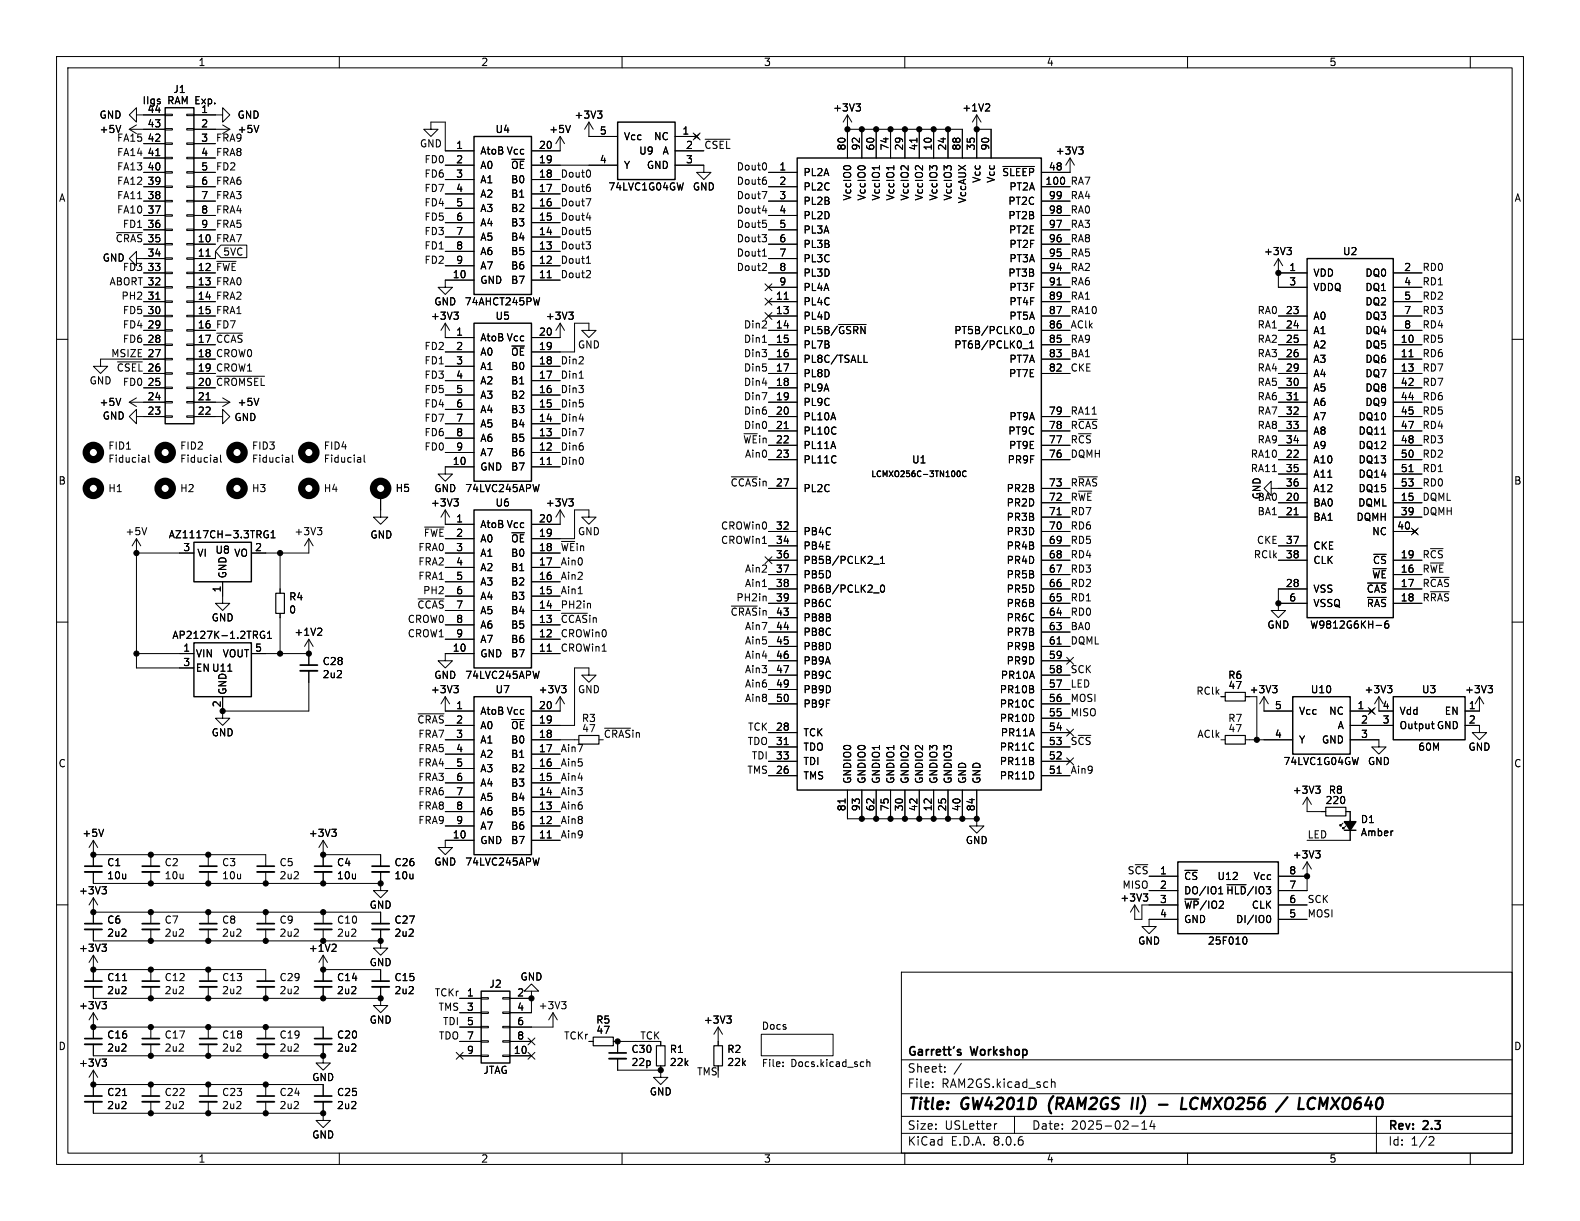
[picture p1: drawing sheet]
<svg xmlns="http://www.w3.org/2000/svg" width="279mm" height="216mm" viewBox="0 0 279 216" stroke-linecap="round" stroke-linejoin="round" font-family="sans-serif">
<defs><g id="words">
<g font-size="2.8">
<text x="160.4" y="196.8">Title:</text>
<text x="170.1" y="196.8">GW4201D</text>
<text x="186.3" y="196.8">(RAM2GS</text>
<text x="201.8" y="196.8">II)</text>
<text x="212.1" y="196.8">LCMXO256</text>
<text x="230.1" y="196.8">/</text>
<text x="234.5" y="196.8">LCMXO640</text>
</g>
<g font-size="2.1">
<text x="160.4" y="189.9">Sheet:</text>
<text x="160.4" y="187.1">Garrett's</text>
<text x="171.8" y="187.1">Workshop</text>
<text x="160.4" y="192.6">File:</text>
<text x="166.5" y="192.6">RAM2GS.kicad_sch</text>
<text x="160.4" y="202.8">KiCad</text>
<text x="160.4" y="200">Size:</text>
<text x="167.1" y="200">USLetter</text>
<text x="168.1" y="202.8">E.D.A.</text>
<text x="175.7" y="202.8">8.0.6</text>
<text x="182.4" y="200">Date:</text>
<text x="189.4" y="200">2025-02-14</text>
<text x="245.4" y="200.2">Rev:</text>
<text x="245.4" y="202.8">Id:</text>
<text x="249.5" y="202.8">1/2</text>
<text x="251.8" y="200.2">2.3</text>
</g>
<g font-size="1.8">
<text x="35" y="11.9">1</text>
<text x="85" y="11.9">2</text>
<text x="135" y="11.9">3</text>
<text x="185" y="11.9">4</text>
<text x="235" y="11.9">5</text>
<text x="30.6" y="16.6">J1</text>
<text x="17.5" y="21.2">GND</text>
<text x="17.5" y="23.7">+5V</text>
<text x="25.1" y="18.6">IIgs</text>
<text x="26" y="22.6">43</text>
<text x="26" y="20.1">44</text>
<text x="29.7" y="18.6">RAM Exp.</text>
<text x="35.5" y="20.1">1</text>
<text x="35.5" y="22.6">2</text>
<text x="41.9" y="23.7">+5V</text>
<text x="41.9" y="21.2">GND</text>
<text x="87.5" y="23.7">U4</text>
<text x="97" y="23.7">+5V</text>
<text x="101.5" y="21.2">+3V3</text>
<text x="106" y="23.9">5</text>
<text x="120.6" y="23.9">1</text>
<text x="147.2" y="19.9">+3V3</text>
<text x="170.1" y="19.9">+1V2</text>
<text x="20.6" y="27.7">FA14</text>
<text x="20.6" y="25.1">FA15</text>
<text x="26" y="27.7">41</text>
<text x="26" y="25.1">42</text>
<text x="35.5" y="25.1">3</text>
<text x="35.5" y="27.7">4</text>
<text x="38.1" y="27.7">FRA8</text>
<text x="38.1" y="25.1">FRA9</text>
<text x="74.2" y="26.3">GND</text>
<text x="75" y="28.9">FD0</text>
<text x="80.6" y="26.4">1</text>
<text x="80.6" y="29">2</text>
<text x="84.8" y="27.5">AtoB Vcc</text>
<text x="95.2" y="29">19</text>
<text x="95.2" y="26.4">20</text>
<text x="106" y="29">4</text>
<text x="110.2" y="25">Vcc</text>
<text x="112.9" y="27.5">U9</text>
<text x="115.6" y="25">NC</text>
<text x="117.1" y="27.5">A</text>
<text x="121.2" y="26.4">2</text>
<text x="121.2" y="29">3</text>
<text x="124.5" y="26.4">~{CSEL}</text>
<text x="149.6" y="26.7" transform="rotate(-90 149.6 26.7)">80</text>
<text x="152.1" y="26.7" transform="rotate(-90 152.1 26.7)">92</text>
<text x="154.7" y="26.7" transform="rotate(-90 154.7 26.7)">60</text>
<text x="157.2" y="26.7" transform="rotate(-90 157.2 26.7)">74</text>
<text x="159.8" y="26.7" transform="rotate(-90 159.8 26.7)">29</text>
<text x="162.3" y="26.7" transform="rotate(-90 162.3 26.7)">41</text>
<text x="164.8" y="26.7" transform="rotate(-90 164.8 26.7)">10</text>
<text x="167.4" y="26.7" transform="rotate(-90 167.4 26.7)">24</text>
<text x="169.9" y="26.7" transform="rotate(-90 169.9 26.7)">88</text>
<text x="172.5" y="26.7" transform="rotate(-90 172.5 26.7)">35</text>
<text x="175" y="26.7" transform="rotate(-90 175 26.7)">90</text>
<text x="186.6" y="27.5">+3V3</text>
<text x="10.3" y="35.9">A</text>
<text x="20.6" y="30.2">FA13</text>
<text x="20.6" y="32.8">FA12</text>
<text x="20.6" y="35.3">FA11</text>
<text x="26" y="35.3">38</text>
<text x="26" y="32.8">39</text>
<text x="26" y="30.2">40</text>
<text x="35.5" y="30.2">5</text>
<text x="35.5" y="32.8">6</text>
<text x="35.5" y="35.3">7</text>
<text x="38.1" y="30.2">FD2</text>
<text x="38.1" y="32.8">FRA6</text>
<text x="38.1" y="35.3">FRA3</text>
<text x="75" y="31.5">FD6</text>
<text x="75" y="34">FD7</text>
<text x="80.6" y="31.5">3</text>
<text x="80.6" y="34">4</text>
<text x="84.8" y="30.1">A0</text>
<text x="84.8" y="32.6">A1</text>
<text x="84.8" y="35.2">A2</text>
<text x="90.3" y="35.2">B1</text>
<text x="90.3" y="32.6">B0</text>
<text x="90.3" y="30.1">~{OE}</text>
<text x="95.2" y="34">17</text>
<text x="95.2" y="31.5">18</text>
<text x="99.1" y="34">Dout6</text>
<text x="99.1" y="31.5">Dout0</text>
<text x="107.5" y="33.9">74LVC1G04GW</text>
<text x="110.2" y="30.1">Y</text>
<text x="114.3" y="30.1">GND</text>
<text x="122.4" y="33.9">GND</text>
<text x="130.2" y="32.8">Dout6</text>
<text x="130.2" y="30.2">Dout0</text>
<text x="130.2" y="35.3">Dout7</text>
<text x="137.7" y="30.2">1</text>
<text x="137.7" y="32.8">2</text>
<text x="137.7" y="35.3">3</text>
<text x="142" y="31.3">PL2A</text>
<text x="142" y="33.9">PL2C</text>
<text x="150.7" y="35.6" transform="rotate(-90 150.7 35.6)">VccIO0</text>
<text x="153.3" y="35.6" transform="rotate(-90 153.3 35.6)">VccIO0</text>
<text x="155.8" y="35.6" transform="rotate(-90 155.8 35.6)">VccIO1</text>
<text x="158.3" y="35.6" transform="rotate(-90 158.3 35.6)">VccIO1</text>
<text x="160.9" y="35.6" transform="rotate(-90 160.9 35.6)">VccIO2</text>
<text x="163.4" y="35.6" transform="rotate(-90 163.4 35.6)">VccIO2</text>
<text x="166" y="35.6" transform="rotate(-90 166 35.6)">VccIO3</text>
<text x="168.5" y="35.6" transform="rotate(-90 168.5 35.6)">VccIO3</text>
<text x="173.6" y="32.4" transform="rotate(-90 173.6 32.4)">Vcc</text>
<text x="176.1" y="32.4" transform="rotate(-90 176.1 32.4)">Vcc</text>
<text x="177.1" y="31.3">~{SLEEP}</text>
<text x="178.4" y="33.9">PT2A</text>
<text x="184.8" y="32.8">100</text>
<text x="185.4" y="30.2">48</text>
<text x="185.4" y="35.3">99</text>
<text x="189.2" y="35.3">RA4</text>
<text x="189.2" y="32.8">RA7</text>
<text x="267.7" y="35.9">A</text>
<text x="20.6" y="37.8">FA10</text>
<text x="21.6" y="40.4">FD1</text>
<text x="26" y="40.4">36</text>
<text x="26" y="37.8">37</text>
<text x="35.5" y="37.8">8</text>
<text x="35.5" y="40.4">9</text>
<text x="38.1" y="40.4">FRA5</text>
<text x="38.1" y="37.8">FRA4</text>
<text x="75" y="41.6">FD3</text>
<text x="75" y="39.1">FD5</text>
<text x="75" y="36.6">FD4</text>
<text x="80.6" y="36.6">5</text>
<text x="80.6" y="39.1">6</text>
<text x="80.6" y="41.7">7</text>
<text x="84.8" y="37.7">A3</text>
<text x="84.8" y="40.2">A4</text>
<text x="90.3" y="40.2">B3</text>
<text x="90.3" y="37.7">B2</text>
<text x="95.2" y="41.7">14</text>
<text x="95.2" y="39.1">15</text>
<text x="95.2" y="36.6">16</text>
<text x="99.1" y="36.6">Dout7</text>
<text x="99.1" y="39.1">Dout4</text>
<text x="99.1" y="41.6">Dout5</text>
<text x="130.2" y="37.8">Dout4</text>
<text x="130.2" y="40.4">Dout5</text>
<text x="137.7" y="37.8">4</text>
<text x="137.7" y="40.4">5</text>
<text x="142" y="36.4">PL2B</text>
<text x="142" y="39">PL2D</text>
<text x="142" y="41.5">PL3A</text>
<text x="171" y="36.1" transform="rotate(-90 171 36.1)">VccAUX</text>
<text x="178.2" y="39">PT2B</text>
<text x="178.2" y="36.4">PT2C</text>
<text x="178.3" y="41.5">PT2E</text>
<text x="185.4" y="40.4">97</text>
<text x="185.4" y="37.8">98</text>
<text x="189.2" y="40.4">RA3</text>
<text x="189.2" y="37.8">RA0</text>
<text x="18.1" y="46.5">GND</text>
<text x="20.4" y="42.9">~{CRAS}</text>
<text x="21.6" y="48">FD3</text>
<text x="26" y="45.5">34</text>
<text x="26" y="42.9">35</text>
<text x="34.9" y="42.9">10</text>
<text x="34.9" y="45.5">11</text>
<text x="38.1" y="42.9">FRA7</text>
<text x="38.1" y="48">~{FWE}</text>
<text x="39.4" y="45.4">5VC</text>
<text x="75" y="44.2">FD1</text>
<text x="75" y="46.7">FD2</text>
<text x="80.6" y="44.2">8</text>
<text x="80.6" y="46.7">9</text>
<text x="84.8" y="42.8">A5</text>
<text x="84.8" y="45.3">A6</text>
<text x="84.8" y="47.9">A7</text>
<text x="90.3" y="47.9">B6</text>
<text x="90.3" y="45.3">B5</text>
<text x="90.3" y="42.8">B4</text>
<text x="95.2" y="46.7">12</text>
<text x="95.2" y="44.2">13</text>
<text x="99.1" y="44.2">Dout3</text>
<text x="99.1" y="46.7">Dout1</text>
<text x="130.2" y="45.5">Dout1</text>
<text x="130.2" y="48">Dout2</text>
<text x="130.2" y="42.9">Dout3</text>
<text x="137.7" y="42.9">6</text>
<text x="137.7" y="45.5">7</text>
<text x="142" y="44">PL3B</text>
<text x="142" y="46.6">PL3C</text>
<text x="178.4" y="46.6">PT3A</text>
<text x="178.4" y="44">PT2F</text>
<text x="185.4" y="45.5">95</text>
<text x="185.4" y="42.9">96</text>
<text x="189.2" y="48">RA2</text>
<text x="189.2" y="42.9">RA8</text>
<text x="189.2" y="45.5">RA5</text>
<text x="223.4" y="45.3">+3V3</text>
<text x="237.4" y="45.3">U2</text>
<text x="251.5" y="48">RD0</text>
<text x="19.3" y="50.5">ABORT 32</text>
<text x="21.4" y="53.1">PH2</text>
<text x="26" y="53.1">31</text>
<text x="26" y="48">33</text>
<text x="26" y="50.5">32</text>
<text x="34.9" y="48">12</text>
<text x="34.9" y="50.5">13</text>
<text x="34.9" y="53.1">14</text>
<text x="38.1" y="53.1">FRA2</text>
<text x="38.1" y="50.5">FRA0</text>
<text x="80" y="49.3">10</text>
<text x="84.8" y="50.4">GND</text>
<text x="90.3" y="50.4">B7</text>
<text x="95.2" y="49.3">11</text>
<text x="99.1" y="49.3">Dout2</text>
<text x="137.1" y="53.1">11</text>
<text x="137.7" y="48">8</text>
<text x="137.7" y="50.5">9</text>
<text x="142" y="49.1">PL3D</text>
<text x="142" y="51.7">PL4A</text>
<text x="178.2" y="49.1">PT3B</text>
<text x="178.4" y="51.7">PT3F</text>
<text x="185.4" y="53.1">89</text>
<text x="185.4" y="50.5">91</text>
<text x="185.4" y="48">94</text>
<text x="189.2" y="53.1">RA1</text>
<text x="189.2" y="50.5">RA6</text>
<text x="227.9" y="48">1</text>
<text x="227.9" y="50.5">3</text>
<text x="232.2" y="49.1">VDD</text>
<text x="232.2" y="51.7">VDDQ</text>
<text x="241.4" y="49.1">DQ0</text>
<text x="241.4" y="51.7">DQ1</text>
<text x="248.2" y="48">2</text>
<text x="248.2" y="50.5">4</text>
<text x="248.2" y="53.1">5</text>
<text x="251.5" y="50.5">RD1</text>
<text x="251.5" y="53.1">RD2</text>
<text x="21.6" y="55.6">FD5</text>
<text x="21.6" y="58.2">FD4</text>
<text x="26" y="58.2">29</text>
<text x="26" y="55.6">30</text>
<text x="34.9" y="55.6">15</text>
<text x="34.9" y="58.2">16</text>
<text x="38.1" y="58.2">FD7</text>
<text x="38.1" y="55.6">FRA1</text>
<text x="76.1" y="56.7">+3V3</text>
<text x="76.7" y="54.2">GND</text>
<text x="80.6" y="59.4">1</text>
<text x="82.1" y="54.2">74AHCT245PW</text>
<text x="87.5" y="56.7">U5</text>
<text x="95.2" y="59.4">20</text>
<text x="96.4" y="56.7">+3V3</text>
<text x="131.5" y="58.2">Din2</text>
<text x="137.1" y="55.6">13</text>
<text x="137.1" y="58.2">14</text>
<text x="142" y="54.2">PL4C</text>
<text x="142" y="56.7">PL4D</text>
<text x="142" y="59.3">PL5B/~{GSRN}</text>
<text x="168.7" y="59.3">PT5B/PCLK0_0</text>
<text x="178.4" y="56.7">PT5A</text>
<text x="178.4" y="54.2">PT4F</text>
<text x="185.4" y="58.2">86</text>
<text x="185.4" y="55.6">87</text>
<text x="189.2" y="58.2">AClk</text>
<text x="189.2" y="55.6">RA10</text>
<text x="222.3" y="58.2">RA1</text>
<text x="222.3" y="55.6">RA0</text>
<text x="227.3" y="55.6">23</text>
<text x="227.3" y="58.2">24</text>
<text x="232.2" y="56.7">A0</text>
<text x="232.2" y="59.3">A1</text>
<text x="241.4" y="54.2">DQ2</text>
<text x="241.4" y="56.7">DQ3</text>
<text x="241.4" y="59.3">DQ4</text>
<text x="248.2" y="55.6">7</text>
<text x="248.2" y="58.2">8</text>
<text x="251.5" y="55.6">RD3</text>
<text x="251.5" y="58.2">RD4</text>
<text x="19.6" y="63.2">MSIZE 27</text>
<text x="20.5" y="65.8">~{CSEL}</text>
<text x="21.6" y="60.7">FD6</text>
<text x="26" y="65.8">26</text>
<text x="26" y="60.7">28</text>
<text x="26" y="63.2">27</text>
<text x="34.9" y="60.7">17</text>
<text x="34.9" y="63.2">18</text>
<text x="34.9" y="65.8">19</text>
<text x="38.1" y="65.8">CROW1</text>
<text x="38.1" y="60.7">~{CCAS}</text>
<text x="38.1" y="63.2">CROW0</text>
<text x="75" y="62">FD2</text>
<text x="75" y="64.5">FD1</text>
<text x="80.6" y="62">2</text>
<text x="80.6" y="64.5">3</text>
<text x="84.8" y="60.6">AtoB Vcc</text>
<text x="84.8" y="63.1">A0</text>
<text x="84.8" y="65.6">A1</text>
<text x="90.3" y="65.6">B0</text>
<text x="90.3" y="63.1">~{OE}</text>
<text x="95.2" y="64.5">18</text>
<text x="95.2" y="62">19</text>
<text x="99.1" y="64.5">Din2</text>
<text x="102.1" y="61.8">GND</text>
<text x="131.5" y="65.8">Din5</text>
<text x="131.5" y="63.2">Din3</text>
<text x="131.5" y="60.7">Din1</text>
<text x="137.1" y="60.7">15</text>
<text x="137.1" y="63.2">16</text>
<text x="137.1" y="65.8">17</text>
<text x="142" y="61.8">PL7B</text>
<text x="142" y="64.4">PL8C/TSALL</text>
<text x="168.7" y="61.8">PT6B/PCLK0_1</text>
<text x="178.4" y="64.4">PT7A</text>
<text x="185.4" y="65.8">82</text>
<text x="185.4" y="63.2">83</text>
<text x="185.4" y="60.7">85</text>
<text x="189.2" y="65.8">CKE</text>
<text x="189.2" y="63.2">BA1</text>
<text x="189.2" y="60.7">RA9</text>
<text x="222.3" y="65.8">RA4</text>
<text x="222.3" y="60.7">RA2</text>
<text x="222.3" y="63.2">RA3</text>
<text x="227.3" y="60.7">25</text>
<text x="227.3" y="63.2">26</text>
<text x="227.3" y="65.8">29</text>
<text x="232.2" y="61.8">A2</text>
<text x="232.2" y="64.4">A3</text>
<text x="241.4" y="61.8">DQ5</text>
<text x="241.4" y="64.4">DQ6</text>
<text x="247.6" y="60.7">10</text>
<text x="247.6" y="63.2">11</text>
<text x="247.6" y="65.8">13</text>
<text x="251.5" y="60.7">RD5</text>
<text x="251.5" y="63.2">RD6</text>
<text x="251.5" y="65.8">RD7</text>
<text x="15.7" y="68.2">GND</text>
<text x="17.5" y="72">+5V</text>
<text x="21.6" y="68.3">FD0</text>
<text x="26" y="70.9">24</text>
<text x="26" y="68.3">25</text>
<text x="34.9" y="68.3">20</text>
<text x="34.9" y="70.9">21</text>
<text x="38.1" y="68.3">~{CROMSEL}</text>
<text x="41.9" y="72">+5V</text>
<text x="75" y="69.6">FD5</text>
<text x="75" y="67">FD3</text>
<text x="80.6" y="67.1">4</text>
<text x="80.6" y="69.6">5</text>
<text x="84.8" y="68.2">A2</text>
<text x="84.8" y="70.7">A3</text>
<text x="90.3" y="70.7">B2</text>
<text x="90.3" y="68.2">B1</text>
<text x="95.2" y="69.6">16</text>
<text x="95.2" y="67.1">17</text>
<text x="99.1" y="69.6">Din3</text>
<text x="99.1" y="67">Din1</text>
<text x="131.5" y="68.3">Din4</text>
<text x="131.5" y="70.9">Din7</text>
<text x="137.1" y="68.3">18</text>
<text x="137.1" y="70.9">19</text>
<text x="142" y="66.9">PL8D</text>
<text x="142" y="69.4">PL9A</text>
<text x="142" y="72">PL9C</text>
<text x="178.3" y="66.9">PT7E</text>
<text x="222.3" y="68.3">RA5</text>
<text x="222.3" y="70.9">RA6</text>
<text x="227.3" y="68.3">30</text>
<text x="227.3" y="70.9">31</text>
<text x="232.2" y="66.9">A4</text>
<text x="232.2" y="69.4">A5</text>
<text x="232.2" y="72">A6</text>
<text x="241.4" y="66.9">DQ7</text>
<text x="241.4" y="69.4">DQ8</text>
<text x="241.4" y="72">DQ9</text>
<text x="247.6" y="68.3">42</text>
<text x="247.6" y="70.9">44</text>
<text x="251.5" y="70.9">RD6</text>
<text x="251.5" y="68.3">RD7</text>
<text x="18.1" y="74.4">GND</text>
<text x="26" y="73.4">23</text>
<text x="34.9" y="73.4">22</text>
<text x="41.4" y="74.7">GND</text>
<text x="75" y="74.7">FD7</text>
<text x="75" y="72.1">FD4</text>
<text x="75" y="77.2">FD6</text>
<text x="80.6" y="72.1">6</text>
<text x="80.6" y="74.7">7</text>
<text x="80.6" y="77.2">8</text>
<text x="84.8" y="73.3">A4</text>
<text x="84.8" y="75.8">A5</text>
<text x="90.3" y="75.8">B4</text>
<text x="90.3" y="73.3">B3</text>
<text x="95.2" y="77.2">13</text>
<text x="95.2" y="74.7">14</text>
<text x="95.2" y="72.1">15</text>
<text x="99.1" y="77.2">Din7</text>
<text x="99.1" y="74.7">Din4</text>
<text x="99.1" y="72.1">Din5</text>
<text x="131.5" y="75.9">Din0</text>
<text x="131.5" y="73.4">Din6</text>
<text x="137.1" y="73.4">20</text>
<text x="137.1" y="75.9">21</text>
<text x="142" y="74.5">PL10A</text>
<text x="142" y="77.1">PL10C</text>
<text x="178.2" y="77.1">PT9C</text>
<text x="178.4" y="74.5">PT9A</text>
<text x="185.4" y="75.9">78</text>
<text x="185.4" y="73.4">79</text>
<text x="189.2" y="75.9">R~{CAS}</text>
<text x="189.2" y="73.4">RA11</text>
<text x="222.3" y="75.9">RA8</text>
<text x="222.3" y="73.4">RA7</text>
<text x="227.3" y="73.4">32</text>
<text x="227.3" y="75.9">33</text>
<text x="232.2" y="74.5">A7</text>
<text x="232.2" y="77.1">A8</text>
<text x="240.1" y="74.5">DQ10</text>
<text x="240.1" y="77.1">DQ11</text>
<text x="247.6" y="73.4">45</text>
<text x="247.6" y="75.9">47</text>
<text x="251.5" y="75.9">RD4</text>
<text x="251.5" y="73.4">RD5</text>
<text x="19.1" y="79.7">FID1</text>
<text x="19.1" y="82">Fiducial</text>
<text x="31.8" y="79.7">FID2</text>
<text x="31.8" y="82">Fiducial</text>
<text x="44.5" y="79.7">FID3</text>
<text x="44.5" y="82">Fiducial</text>
<text x="57.2" y="79.7">FID4</text>
<text x="57.2" y="82">Fiducial</text>
<text x="75" y="79.7">FD0</text>
<text x="80" y="82.3">10</text>
<text x="80.6" y="79.8">9</text>
<text x="84.8" y="83.4">GND</text>
<text x="84.8" y="78.3">A6</text>
<text x="84.8" y="80.9">A7</text>
<text x="90.3" y="83.4">B7</text>
<text x="90.3" y="80.9">B6</text>
<text x="90.3" y="78.3">B5</text>
<text x="95.2" y="82.3">11</text>
<text x="95.2" y="79.8">12</text>
<text x="99.1" y="82.3">Din0</text>
<text x="99.1" y="79.7">Din6</text>
<text x="131.3" y="78.5">~{WE}in22</text>
<text x="131.6" y="81">Ain0</text>
<text x="137.1" y="81">23</text>
<text x="137.1" y="78.5">22</text>
<text x="142" y="79.6">PL11A</text>
<text x="142" y="82.1">PL11C</text>
<text x="161.2" y="82.1">U1</text>
<text x="178.1" y="82.1">PR9F</text>
<text x="178.3" y="79.6">PT9E</text>
<text x="185.4" y="81">76</text>
<text x="185.4" y="78.5">77</text>
<text x="189.2" y="78.5">R~{CS}</text>
<text x="189.2" y="81">DQMH</text>
<text x="221.1" y="83.6">RA11</text>
<text x="221.1" y="81">RA10</text>
<text x="222.3" y="78.5">RA9</text>
<text x="227.3" y="81">22</text>
<text x="227.3" y="78.5">34</text>
<text x="227.3" y="83.6">35</text>
<text x="232.2" y="82.1">A10</text>
<text x="232.2" y="79.6">A9</text>
<text x="240.1" y="79.6">DQ12</text>
<text x="240.1" y="82.1">DQ13</text>
<text x="247.6" y="78.5">48</text>
<text x="247.6" y="81">50</text>
<text x="247.6" y="83.6">51</text>
<text x="251.5" y="81">RD2</text>
<text x="251.5" y="78.5">RD3</text>
<text x="251.5" y="83.6">RD1</text>
<text x="10.3" y="85.9">B</text>
<text x="19.1" y="87.2">H1</text>
<text x="31.8" y="87.2">H2</text>
<text x="44.5" y="87.2">H3</text>
<text x="57.2" y="87.2">H4</text>
<text x="69.9" y="87.2">H5</text>
<text x="76.1" y="89.8">+3V3</text>
<text x="76.7" y="87.2">GND</text>
<text x="82.2" y="87.2">74LVC245APW</text>
<text x="87.5" y="89.8">U6</text>
<text x="96.4" y="89.8">+3V3</text>
<text x="129.1" y="86.1">~{CCAS}in27</text>
<text x="137.1" y="86.1">27</text>
<text x="142" y="87.2">PL2C</text>
<text x="177.9" y="89.8">PR2D</text>
<text x="177.9" y="87.2">PR2B</text>
<text x="185.4" y="88.6">72</text>
<text x="185.4" y="86.1">73</text>
<text x="189.2" y="86.1">R~{RAS}</text>
<text x="189.2" y="88.6">R~{WE}</text>
<text x="222.3" y="88.6">BA0</text>
<text x="223.1" y="88.4" transform="rotate(-90 223.1 88.4)">GND</text>
<text x="227.3" y="88.6">20</text>
<text x="227.3" y="86.1">36</text>
<text x="232.2" y="89.8">BA0</text>
<text x="232.2" y="84.7">A11</text>
<text x="232.2" y="87.2">A12</text>
<text x="240.1" y="89.8">DQML</text>
<text x="240.1" y="84.7">DQ14</text>
<text x="240.1" y="87.2">DQ15</text>
<text x="247.6" y="88.6">15</text>
<text x="247.6" y="86.1">53</text>
<text x="251.5" y="88.6">DQML</text>
<text x="251.5" y="86.1">RD0</text>
<text x="267.7" y="85.9">B</text>
<text x="22.1" y="94.8">+5V</text>
<text x="29.7" y="95.4">AZ1117CH-3.3TRG1</text>
<text x="52" y="94.8">+3V3</text>
<text x="65.4" y="95.4">GND</text>
<text x="74.8" y="95">~{FWE}2</text>
<text x="80.6" y="92.5">1</text>
<text x="80.6" y="95">2</text>
<text x="84.8" y="93.6">AtoB Vcc</text>
<text x="95.2" y="95">19</text>
<text x="95.2" y="92.5">20</text>
<text x="102.1" y="94.8">GND</text>
<text x="127.4" y="93.7">CROWin0</text>
<text x="137.1" y="93.7">32</text>
<text x="142" y="94.8">PB4C</text>
<text x="177.9" y="94.8">PR3D</text>
<text x="177.9" y="92.3">PR3B</text>
<text x="185.4" y="93.7">70</text>
<text x="185.4" y="91.2">71</text>
<text x="189.2" y="93.7">RD6</text>
<text x="189.2" y="91.2">RD7</text>
<text x="222.3" y="91.2">BA1</text>
<text x="227.3" y="91.2">21</text>
<text x="232.2" y="92.3">BA1</text>
<text x="239.8" y="92.3">DQMH</text>
<text x="242.6" y="94.8">NC</text>
<text x="247" y="93.7">40</text>
<text x="247.6" y="91.2">39</text>
<text x="251.5" y="91.2">DQMH</text>
<text x="32.3" y="97.5">3</text>
<text x="34.8" y="98.7">VI</text>
<text x="38" y="98.1">U8</text>
<text x="41.3" y="98.7">VO</text>
<text x="45" y="97.5">2</text>
<text x="73.9" y="97.5">FRA0</text>
<text x="73.9" y="100.1">FRA2</text>
<text x="80.6" y="97.5">3</text>
<text x="80.6" y="100.1">4</text>
<text x="84.8" y="96.1">A0</text>
<text x="84.8" y="98.7">A1</text>
<text x="84.8" y="101.2">A2</text>
<text x="90.3" y="101.2">B1</text>
<text x="90.3" y="98.7">B0</text>
<text x="90.3" y="96.1">~{OE}</text>
<text x="95.2" y="100.1">17</text>
<text x="95.2" y="97.5">18</text>
<text x="99.1" y="97.5">~{WE}in</text>
<text x="99.1" y="100.1">Ain0</text>
<text x="127.4" y="96.3">CROWin1</text>
<text x="131.6" y="101.3">Ain2</text>
<text x="137.1" y="96.3">34</text>
<text x="137.1" y="98.8">36</text>
<text x="137.1" y="101.3">37</text>
<text x="142" y="97.4">PB4E</text>
<text x="142" y="99.9">PB5B/PCLK2_1</text>
<text x="177.9" y="99.9">PR4D</text>
<text x="177.9" y="97.4">PR4B</text>
<text x="185.4" y="101.3">67</text>
<text x="185.4" y="98.8">68</text>
<text x="185.4" y="96.3">69</text>
<text x="189.2" y="96.3">RD5</text>
<text x="189.2" y="101.3">RD3</text>
<text x="189.2" y="98.8">RD4</text>
<text x="221.6" y="98.8">RClk</text>
<text x="222.2" y="96.3">CKE</text>
<text x="227.3" y="96.3">37</text>
<text x="227.3" y="98.8">38</text>
<text x="232.2" y="97.4">CKE</text>
<text x="232.2" y="99.9">CLK</text>
<text x="242.7" y="99.9">~{CS}</text>
<text x="247.6" y="101.3">16</text>
<text x="247.6" y="98.8">19</text>
<text x="251.5" y="98.8">R~{CS}</text>
<text x="251.5" y="101.3">R~{WE}</text>
<text x="39.1" y="104.8" transform="rotate(-90 39.1 104.8)">1</text>
<text x="40.2" y="102.4" transform="rotate(-90 40.2 102.4)">GND</text>
<text x="51" y="106.4">R4</text>
<text x="73.7" y="107.7">~{CCAS}7</text>
<text x="73.9" y="102.6">FRA1</text>
<text x="74.7" y="105.1">PH2</text>
<text x="80.6" y="102.6">5</text>
<text x="80.6" y="105.2">6</text>
<text x="80.6" y="107.7">7</text>
<text x="84.8" y="103.7">A3</text>
<text x="84.8" y="106.3">A4</text>
<text x="90.3" y="106.3">B3</text>
<text x="90.3" y="103.7">B2</text>
<text x="95.2" y="107.7">14</text>
<text x="95.2" y="105.2">15</text>
<text x="95.2" y="102.6">16</text>
<text x="99.1" y="107.7">PH2in</text>
<text x="99.1" y="102.6">Ain2</text>
<text x="99.1" y="105.1">Ain1</text>
<text x="130.1" y="106.4">PH2in</text>
<text x="131.6" y="103.9">Ain1</text>
<text x="137.1" y="103.9">38</text>
<text x="137.1" y="106.4">39</text>
<text x="142" y="102.5">PB5D</text>
<text x="142" y="105">PB6B/PCLK2_0</text>
<text x="142" y="107.5">PB6C</text>
<text x="177.9" y="107.5">PR6B</text>
<text x="177.9" y="105">PR5D</text>
<text x="177.9" y="102.5">PR5B</text>
<text x="185.4" y="106.4">65</text>
<text x="185.4" y="103.9">66</text>
<text x="189.2" y="103.9">RD2</text>
<text x="189.2" y="106.4">RD1</text>
<text x="227.3" y="103.9">28</text>
<text x="227.9" y="106.4">6</text>
<text x="232.2" y="105">VSS</text>
<text x="232.2" y="107.5">VSSQ</text>
<text x="241.6" y="105">~{CAS}</text>
<text x="241.6" y="107.5">~{RAS}</text>
<text x="242.6" y="102.5">~{WE}</text>
<text x="247.6" y="103.9">17</text>
<text x="247.6" y="106.4">18</text>
<text x="251.5" y="103.9">R~{CAS}</text>
<text x="251.5" y="106.4">R~{RAS}</text>
<text x="30.4" y="113.2">AP2127K-1.2TRG1</text>
<text x="37.3" y="110.1">GND</text>
<text x="51" y="108.7">0</text>
<text x="52" y="112.6">+1V2</text>
<text x="72" y="112.8">CROW1</text>
<text x="72" y="110.2">CROW0</text>
<text x="80.6" y="110.2">8</text>
<text x="80.6" y="112.8">9</text>
<text x="84.8" y="108.8">A5</text>
<text x="84.8" y="111.4">A6</text>
<text x="84.8" y="113.9">A7</text>
<text x="90.3" y="113.9">B6</text>
<text x="90.3" y="111.4">B5</text>
<text x="90.3" y="108.8">B4</text>
<text x="95.2" y="112.8">12</text>
<text x="95.2" y="110.2">13</text>
<text x="99.1" y="112.8">CROWin0</text>
<text x="99.1" y="110.2">~{CCAS}in</text>
<text x="129.1" y="109">~{CRAS}in43</text>
<text x="131.6" y="111.5">Ain7</text>
<text x="137.1" y="111.5">44</text>
<text x="137.1" y="109">43</text>
<text x="142" y="110.1">PB8B</text>
<text x="142" y="112.6">PB8C</text>
<text x="177.9" y="112.6">PR7B</text>
<text x="177.9" y="110.1">PR6C</text>
<text x="185.4" y="111.5">63</text>
<text x="185.4" y="109">64</text>
<text x="189.2" y="109">RD0</text>
<text x="189.2" y="111.5">BA0</text>
<text x="224" y="111.4">GND</text>
<text x="231.6" y="111.4">W9812G6KH-6</text>
<text x="32.3" y="115.3">1</text>
<text x="32.3" y="117.9">3</text>
<text x="34.5" y="116.4">VIN</text>
<text x="34.5" y="119">EN U11</text>
<text x="39.3" y="116.4">VOUT</text>
<text x="45" y="115.3">5</text>
<text x="57" y="117.8">C28</text>
<text x="80" y="115.3">10</text>
<text x="84.8" y="116.4">GND</text>
<text x="90.3" y="116.4">B7</text>
<text x="95.2" y="115.3">11</text>
<text x="99.1" y="115.3">CROWin1</text>
<text x="131.6" y="114">Ain5</text>
<text x="131.6" y="116.6">Ain4</text>
<text x="131.6" y="119.1">Ain3</text>
<text x="137.1" y="114">45</text>
<text x="137.1" y="116.6">46</text>
<text x="137.1" y="119.1">47</text>
<text x="142" y="115.2">PB8D</text>
<text x="142" y="117.7">PB9A</text>
<text x="177.9" y="117.7">PR9D</text>
<text x="177.9" y="115.2">PR9B</text>
<text x="185.4" y="119.1">58</text>
<text x="185.4" y="116.6">59</text>
<text x="185.4" y="114">61</text>
<text x="189.2" y="119.1">SCK</text>
<text x="189.2" y="114">DQML</text>
<text x="39.1" y="125.2" transform="rotate(-90 39.1 125.2)">2</text>
<text x="40.2" y="122.9" transform="rotate(-90 40.2 122.9)">GND</text>
<text x="57" y="120.1">2u2</text>
<text x="76.1" y="122.8">+3V3</text>
<text x="76.7" y="120.2">GND</text>
<text x="80.6" y="125.5">1</text>
<text x="82.2" y="120.2">74LVC245APW</text>
<text x="87.5" y="122.8">U7</text>
<text x="95.1" y="122.8">+3V3</text>
<text x="95.2" y="125.5">20</text>
<text x="102.1" y="122.8">GND</text>
<text x="131.6" y="121.7">Ain6</text>
<text x="131.6" y="124.2">Ain8</text>
<text x="137.1" y="121.7">49</text>
<text x="137.1" y="124.2">50</text>
<text x="142" y="120.2">PB9C</text>
<text x="142" y="122.8">PB9D</text>
<text x="142" y="125.3">PB9F</text>
<text x="176.7" y="125.3">PR10C</text>
<text x="176.7" y="122.8">PR10B</text>
<text x="176.9" y="120.2">PR10A</text>
<text x="185.4" y="124.2">56</text>
<text x="185.4" y="121.7">57</text>
<text x="189.2" y="121.7">LED</text>
<text x="189.2" y="124.2">MOSI</text>
<text x="211.5" y="122.9">RClk</text>
<text x="217.1" y="120.2">R6</text>
<text x="217.1" y="122.1">47</text>
<text x="220.9" y="122.8">+3V3</text>
<text x="225.4" y="125.5">5</text>
<text x="231.7" y="122.8">U10</text>
<text x="240" y="125.5">1</text>
<text x="241.2" y="122.8">+3V3</text>
<text x="244.4" y="125.5">4</text>
<text x="251.4" y="122.8">U3</text>
<text x="259" y="122.8">+3V3</text>
<text x="259.6" y="125.5">1</text>
<text x="37.3" y="130.4">GND</text>
<text x="73.7" y="128">~{CRAS}2</text>
<text x="73.9" y="130.5">FRA7</text>
<text x="80.6" y="130.6">3</text>
<text x="80.6" y="128">2</text>
<text x="84.8" y="126.6">AtoB Vcc</text>
<text x="84.8" y="129.1">A0</text>
<text x="84.8" y="131.7">A1</text>
<text x="90.3" y="131.7">B0</text>
<text x="90.3" y="129.1">~{OE}</text>
<text x="95.2" y="130.6">18</text>
<text x="95.2" y="128">19</text>
<text x="102.8" y="127.9">R3</text>
<text x="102.8" y="129.7">47</text>
<text x="106.7" y="130.5">~{CRAS}in</text>
<text x="132.1" y="131.8">TDO</text>
<text x="132.2" y="129.3">TCK</text>
<text x="137.1" y="129.3">28</text>
<text x="137.1" y="131.8">31</text>
<text x="142" y="130.4">TCK</text>
<text x="176.7" y="127.9">PR10D</text>
<text x="176.9" y="130.4">PR11A</text>
<text x="185.4" y="131.8">53</text>
<text x="185.4" y="129.3">54</text>
<text x="185.4" y="126.7">55</text>
<text x="189.2" y="131.8">S~{CS}</text>
<text x="189.2" y="126.7">MISO</text>
<text x="211.6" y="130.5">AClk</text>
<text x="217.1" y="127.9">R7</text>
<text x="217.1" y="129.7">47</text>
<text x="225.4" y="130.6">4</text>
<text x="229.6" y="131.7">Y</text>
<text x="229.6" y="126.6">Vcc</text>
<text x="233.7" y="131.7">GND</text>
<text x="234.9" y="126.6">NC</text>
<text x="236.5" y="129.1">A</text>
<text x="240.6" y="128">2</text>
<text x="240.6" y="130.6">3</text>
<text x="244.4" y="128">3</text>
<text x="247.4" y="129.1">Output</text>
<text x="247.4" y="126.6">Vdd</text>
<text x="254" y="129.1">GND</text>
<text x="255.4" y="126.6">EN</text>
<text x="259.6" y="128">2</text>
<text x="10.3" y="135.9">C</text>
<text x="73.9" y="135.6">FRA4</text>
<text x="73.9" y="133.1">FRA5</text>
<text x="80.6" y="133.1">4</text>
<text x="80.6" y="135.6">5</text>
<text x="84.8" y="134.2">A2</text>
<text x="84.8" y="136.8">A3</text>
<text x="90.3" y="136.8">B2</text>
<text x="90.3" y="134.2">B1</text>
<text x="95.2" y="135.6">16</text>
<text x="95.2" y="133.1">17</text>
<text x="99.1" y="135.6">Ain5</text>
<text x="99.1" y="133.1">Ain7</text>
<text x="132.1" y="136.9">TMS</text>
<text x="132.8" y="134.4">TDI</text>
<text x="137.1" y="136.9">26</text>
<text x="137.1" y="134.4">33</text>
<text x="142" y="132.9">TDO</text>
<text x="142" y="135.5">TDI</text>
<text x="176.7" y="135.5">PR11B</text>
<text x="176.7" y="132.9">PR11C</text>
<text x="185.4" y="136.9">51</text>
<text x="185.4" y="134.4">52</text>
<text x="189.2" y="136.9">Ain9</text>
<text x="226.9" y="135.5">74LVC1G04GW</text>
<text x="241.8" y="135.5">GND</text>
<text x="250.7" y="132.9">60M</text>
<text x="259.6" y="132.9">GND</text>
<text x="267.7" y="135.9">C</text>
<text x="73.9" y="143.2">FRA8</text>
<text x="73.9" y="140.7">FRA6</text>
<text x="73.9" y="138.2">FRA3</text>
<text x="80.6" y="138.2">6</text>
<text x="80.6" y="140.7">7</text>
<text x="80.6" y="143.3">8</text>
<text x="84.8" y="139.3">A4</text>
<text x="84.8" y="141.8">A5</text>
<text x="90.3" y="141.8">B4</text>
<text x="90.3" y="139.3">B3</text>
<text x="95.2" y="143.3">13</text>
<text x="95.2" y="140.7">14</text>
<text x="95.2" y="138.2">15</text>
<text x="99.1" y="140.7">Ain3</text>
<text x="99.1" y="138.2">Ain4</text>
<text x="99.1" y="143.2">Ain6</text>
<text x="142" y="138">TMS</text>
<text x="149.6" y="143.6" transform="rotate(-90 149.6 143.6)">81</text>
<text x="150.7" y="138.7" transform="rotate(-90 150.7 138.7)">GNDIO0</text>
<text x="152.1" y="143.6" transform="rotate(-90 152.1 143.6)">93</text>
<text x="153.3" y="138.7" transform="rotate(-90 153.3 138.7)">GNDIO0</text>
<text x="154.7" y="143.6" transform="rotate(-90 154.7 143.6)">62</text>
<text x="155.8" y="138.7" transform="rotate(-90 155.8 138.7)">GNDIO1</text>
<text x="157.2" y="143.6" transform="rotate(-90 157.2 143.6)">75</text>
<text x="158.3" y="138.7" transform="rotate(-90 158.3 138.7)">GNDIO1</text>
<text x="159.8" y="143.6" transform="rotate(-90 159.8 143.6)">30</text>
<text x="160.9" y="138.7" transform="rotate(-90 160.9 138.7)">GNDIO2</text>
<text x="162.3" y="143.6" transform="rotate(-90 162.3 143.6)">42</text>
<text x="163.4" y="138.7" transform="rotate(-90 163.4 138.7)">GNDIO2</text>
<text x="164.8" y="143.6" transform="rotate(-90 164.8 143.6)">12</text>
<text x="166" y="138.7" transform="rotate(-90 166 138.7)">GNDIO3</text>
<text x="167.4" y="143.6" transform="rotate(-90 167.4 143.6)">25</text>
<text x="168.5" y="138.7" transform="rotate(-90 168.5 138.7)">GNDIO3</text>
<text x="169.9" y="143.6" transform="rotate(-90 169.9 143.6)">40</text>
<text x="171" y="138.7" transform="rotate(-90 171 138.7)">GND</text>
<text x="172.5" y="143.6" transform="rotate(-90 172.5 143.6)">84</text>
<text x="173.6" y="138.7" transform="rotate(-90 173.6 138.7)">GND</text>
<text x="176.7" y="138">PR11D</text>
<text x="228.5" y="140.6">+3V3</text>
<text x="234.3" y="142.4">220</text>
<text x="234.9" y="140.6">R8</text>
<text x="14.5" y="148.2">+5V</text>
<text x="54.5" y="148.2">+3V3</text>
<text x="73.9" y="145.8">FRA9</text>
<text x="80" y="148.3">10</text>
<text x="80.6" y="145.8">9</text>
<text x="84.8" y="149.5">GND</text>
<text x="84.8" y="144.4">A6</text>
<text x="84.8" y="146.9">A7</text>
<text x="90.3" y="149.5">B7</text>
<text x="90.3" y="146.9">B6</text>
<text x="90.3" y="144.4">B5</text>
<text x="95.2" y="148.3">11</text>
<text x="95.2" y="145.8">12</text>
<text x="99.1" y="145.8">Ain8</text>
<text x="99.1" y="148.3">Ain9</text>
<text x="170.7" y="149.5">GND</text>
<text x="231.1" y="148.3">LED</text>
<text x="240.5" y="145.7">D1</text>
<text x="240.5" y="148.1">Amber</text>
<text x="18.9" y="153.4">C1</text>
<text x="18.9" y="155.7">10u</text>
<text x="29" y="153.4">C2</text>
<text x="29" y="155.7">10u</text>
<text x="39.2" y="153.4">C3</text>
<text x="39.2" y="155.7">10u</text>
<text x="49.3" y="153.4">C5</text>
<text x="49.3" y="155.7">2u2</text>
<text x="59.5" y="153.4">C4</text>
<text x="59.5" y="155.7">10u</text>
<text x="69.7" y="153.4">C26</text>
<text x="69.7" y="155.7">10u</text>
<text x="76.7" y="153.3">GND</text>
<text x="82.2" y="153.3">74LVC245APW</text>
<text x="199.3" y="154.7">S~{CS}1</text>
<text x="205" y="154.7">1</text>
<text x="209.3" y="155.8">~{CS} U12</text>
<text x="221.6" y="155.8">Vcc</text>
<text x="227.9" y="154.7">8</text>
<text x="228.5" y="152">+3V3</text>
<text x="13.9" y="158.3">+3V3</text>
<text x="65.3" y="160.9">GND</text>
<text x="198" y="159.6">+3V3</text>
<text x="198.4" y="157.2">MISO</text>
<text x="205" y="157.2">2</text>
<text x="205" y="159.8">3</text>
<text x="209.3" y="158.3">DO/IO1</text>
<text x="209.3" y="160.9">~{WP}/IO2</text>
<text x="216.7" y="158.3">~{HLD}/IO3</text>
<text x="221.3" y="160.9">CLK</text>
<text x="227.9" y="159.8">6</text>
<text x="227.9" y="157.2">7</text>
<text x="231.1" y="159.8">SCK</text>
<text x="18.9" y="163.5">C6</text>
<text x="18.9" y="165.8">2u2</text>
<text x="29" y="163.5">C7</text>
<text x="29" y="165.8">2u2</text>
<text x="39.2" y="163.5">C8</text>
<text x="39.2" y="165.8">2u2</text>
<text x="49.3" y="163.5">C9</text>
<text x="49.3" y="165.8">2u2</text>
<text x="59.5" y="163.5">C10</text>
<text x="59.5" y="165.8">2u2</text>
<text x="69.7" y="163.5">C27</text>
<text x="69.7" y="165.8">2u2</text>
<text x="201.2" y="167.2">GND</text>
<text x="205" y="162.3">4</text>
<text x="209.3" y="163.4">GND</text>
<text x="213.5" y="167.2">25F010</text>
<text x="218.5" y="163.4">DI/IO0</text>
<text x="227.9" y="162.3">5</text>
<text x="231.1" y="162.3">MOSI</text>
<text x="13.9" y="168.5">+3V3</text>
<text x="18.9" y="173.7">C11</text>
<text x="29" y="173.7">C12</text>
<text x="39.2" y="173.7">C13</text>
<text x="49.3" y="173.7">C29</text>
<text x="54.5" y="168.5">+1V2</text>
<text x="59.5" y="173.7">C14</text>
<text x="65.3" y="171">GND</text>
<text x="69.7" y="173.7">C15</text>
<text x="91.9" y="173.6">GND</text>
<text x="13.9" y="178.7">+3V3</text>
<text x="18.9" y="176">2u2</text>
<text x="29" y="176">2u2</text>
<text x="39.2" y="176">2u2</text>
<text x="49.3" y="176">2u2</text>
<text x="59.5" y="176">2u2</text>
<text x="69.7" y="176">2u2</text>
<text x="76.8" y="176.3">TCKr</text>
<text x="77.4" y="178.8">TMS</text>
<text x="82.5" y="176.3">1</text>
<text x="82.5" y="178.8">3</text>
<text x="86.4" y="174.9">J2</text>
<text x="91.4" y="176.3">2</text>
<text x="91.4" y="178.8">4</text>
<text x="95.1" y="178.7">+3V3</text>
<text x="10.3" y="185.9">D</text>
<text x="18.9" y="183.8">C16</text>
<text x="29" y="183.8">C17</text>
<text x="39.2" y="183.8">C18</text>
<text x="49.3" y="183.8">C19</text>
<text x="59.5" y="183.8">C20</text>
<text x="65.3" y="181.2">GND</text>
<text x="77.5" y="183.9">TDO 7</text>
<text x="78.2" y="181.3">TDI</text>
<text x="82.5" y="181.4">5</text>
<text x="82.5" y="183.9">7</text>
<text x="91.4" y="181.4">6</text>
<text x="91.4" y="183.9">8</text>
<text x="99.6" y="183.9">TCKr</text>
<text x="105.3" y="181.2">R5</text>
<text x="105.4" y="183">47</text>
<text x="113.1" y="183.9">TCK</text>
<text x="124.4" y="181.2">+3V3</text>
<text x="134.6" y="182.2">Docs</text>
<text x="267.7" y="185.9">D</text>
<text x="13.9" y="188.8">+3V3</text>
<text x="18.9" y="186.2">2u2</text>
<text x="29" y="186.2">2u2</text>
<text x="39.2" y="186.2">2u2</text>
<text x="49.3" y="186.2">2u2</text>
<text x="55.1" y="191.4">GND</text>
<text x="59.5" y="186.2">2u2</text>
<text x="82.5" y="186.4">9</text>
<text x="85.4" y="190.1">JTAG</text>
<text x="90.8" y="186.4">10</text>
<text x="111.6" y="186.4">C30</text>
<text x="111.6" y="188.7">22p</text>
<text x="118.3" y="186.4">R1</text>
<text x="118.3" y="188.7">22k</text>
<text x="123.2" y="190.2">TMS</text>
<text x="128.5" y="186.4">R2</text>
<text x="128.5" y="188.7">22k</text>
<text x="134.6" y="189">File:</text>
<text x="139.8" y="189">Docs.kicad_sch</text>
<text x="18.9" y="194">C21</text>
<text x="18.9" y="196.3">2u2</text>
<text x="29" y="194">C22</text>
<text x="29" y="196.3">2u2</text>
<text x="39.2" y="194">C23</text>
<text x="39.2" y="196.3">2u2</text>
<text x="49.3" y="194">C24</text>
<text x="49.3" y="196.3">2u2</text>
<text x="59.5" y="194">C25</text>
<text x="59.5" y="196.3">2u2</text>
<text x="114.8" y="193.9">GND</text>
<text x="55.1" y="201.5">GND</text>
<text x="35" y="205.8">1</text>
<text x="85" y="205.8">2</text>
<text x="135" y="205.8">3</text>
<text x="185" y="205.8">4</text>
<text x="235" y="205.8">5</text>
</g>
<text font-size="1.4" x="154" y="84.6">LCMXO256C-3TN100C</text>
</g></defs>
<g fill="none" stroke="#000" stroke-width=".18">
<path d="M10 10h259.4v195.9h-259.4zM12 12h255.4v191.9h-255.4zM60 10v2M105.7 19.6h.7l-.4 .5M110 10v2M151.4 18.4h.8l-.5 .4M151.9 18.8l.3 .3v.3l-.3 .2M160 10v2M174.8 18.4l.2 .2v.3l-.8 .7h.8M210 10v2M260 10v2M21.4 22.2l-.5 1.2"/>
<path d="M22.9 22.9h6.3M22.9 22.9l1.2 .7M24.1 20.3v1.3l-1.2-1.3 1.2-1.2v1.2h5.1M24.1 22.1l-1.2 .8M25.4 30.5h3.8M25.4 33h3.8M25.4 35.6h3.8M25.4 38.1h3.8M25.4 25.4h3.8M25.4 27.9h3.8M27.5 27.5h.8M29.2 38h1.3v.2h-1.3z"/>
<path d="M29.2 35.4h1.3v.3h-1.3zM29.2 32.9h1.3v.2h-1.3zM29.2 30.4h1.3v.2h-1.3zM29.2 27.8h1.3v.3h-1.3zM29.2 25.3h1.3v.2h-1.3zM29.2 22.7h1.3v.3h-1.3zM29.2 20.2h1.3v.2h-1.3zM33 38h1.3v.2h-1.3zM33 35.4h1.3v.3h-1.3zM33 32.9h1.3v.2h-1.3zM33 30.4h1.3v.2h-1.3zM33 27.8h1.3v.3h-1.3z"/>
<path d="M33 25.3h1.3v.2h-1.3zM33 22.7h1.3v.3h-1.3zM33 20.2h1.3v.2h-1.3zM34.3 20.3h5.1v1.3l1.2-1.3-1.2-1.2v1.2M34.3 30.5h3.8M34.3 33h3.8M34.3 35.6h3.8M34.3 38.1h3.8M34.3 22.9h6.3M34.3 25.4h3.8M34.3 27.9h3.8M39.4 22.1l1.2 .8"/>
<path d="M40.6 22.9l-1.2 .7M45.8 22.2l-.5 1.2M76.2 22.9h-1.3l1.3 1.2 1.3-1.2h-1.3v-1.3h2.5v5.1h5.1M78.7 29.2h5.1M78.7 39.4h5.1M78.7 36.8h5.1M78.7 34.3h5.1M78.7 31.8h5.1M94 29.2h15.2M94 39.4h5.1M94 36.8h5.1M94 34.3h5.1"/>
<path d="M94 31.8h5.1M99.1 24.1v2.6h-5.1M99.1 24.1l-.8 1.3M99.1 24.1l.7 1.3M100.9 22.2l-.4 1.2M103.6 35.1h.9l-.6 1.3M103.7 38.5h.8M104.1 21.6l-.7 1.3M104.1 21.6v2.5h5.1M104.1 21.6l.8 1.3M104.3 33.1l.1 .2-.1 .5M104.3 30.2l.1 .3-.1 .7"/>
<path d="M106.2 20.1l.2 .3v.3l-.2 .2M119.4 29.2h5.1v1.3h-1.3l1.3 1.3 1.2-1.3h-1.2M119.4 24.1h3.8M119.4 26.7h5.1M122.6 23.5l1.2 1.2M123.8 23.5l-1.2 1.2M124.7 24.6h4.4M134.8 33.9h.8l-.5 1.2M134.8 37.3h.8M134.9 38.9h.6M135.4 31.9l.1 .2-.1 .4M135.4 28.9l.1 .4-.1 .6"/>
<path d="M135.4 39.5l.1 .2-.1 .5M135.9 30.5h5.1M135.9 33h5.1M135.9 35.6h5.1M135.9 38.1h5.1M149.9 22.9h20.3v5M149.9 20.3v7.6M149.9 20.3l-.8 1.3M149.9 20.3l.7 1.3M152.4 22.9v5M154.9 22.9v5M155.5 29.3v.7"/>
<path d="M157.5 22.9v5M158.1 29.3v.7M160 22.9v5M162.1 24.4v.8M162.6 22.9v5M165.1 22.9v5M167.6 22.9v5M172.7 20.3l-.7 1.3M172.7 20.3v7.6M172.7 20.3l.8 1.3M172.7 22.9h2.6v5M177.4 29.4h5.5"/>
<path d="M184.1 33h5.1M184.1 35.6h5.1M184.1 38.1h5.1M189.2 27.9l-.7 1.3M189.2 27.9v2.6h-5.1M189.2 27.9l.8 1.3M190.7 26h.8l-.4 .5M191.3 26.5l.2 .2v.3l-.2 .2M10 60h2M20.6 41.1h4.6M24.1 45.7v1.3l-1.2-1.3 1.2-1.2v1.2h5.1M25.4 48.3h3.8"/>
<path d="M25.4 55.9h3.8M25.4 58.4h3.8M25.4 50.8h3.8M25.4 53.3h3.8M25.4 40.6h3.8M25.4 43.2h3.8M27.5 52.9h.8M29.2 58.3h1.3v.2h-1.3zM29.2 55.8h1.3v.2h-1.3zM29.2 53.2h1.3v.3h-1.3zM29.2 50.7h1.3v.2h-1.3zM29.2 48.1h1.3v.3h-1.3z"/>
<path d="M29.2 45.6h1.3v.2h-1.3zM29.2 43.1h1.3v.2h-1.3zM29.2 40.5h1.3v.3h-1.3zM33 58.3h1.3v.2h-1.3zM33 55.8h1.3v.2h-1.3zM33 53.2h1.3v.3h-1.3zM33 50.7h1.3v.2h-1.3zM33 48.1h1.3v.3h-1.3zM33 45.6h1.3v.2h-1.3zM33 43.1h1.3v.2h-1.3zM33 40.5h1.3v.3h-1.3zM34.3 48.3h3.8"/>
<path d="M34.3 55.9h3.8M34.3 58.4h3.8M34.3 50.8h3.8M34.3 53.3h3.8M34.3 40.6h3.8M34.3 43.2h3.8M36.4 45.3h.8M38.1 44.5v1.2h-3.8M38.3 46.2h3.5M38.3 58.9h4.6M39.1 43.3h4.5v2.3h-4.5l-1-1.1zM78.7 47h5.1"/>
<path d="M78.7 44.5h5.1M78.7 41.9h5.1M78.7 57.2l-.7 1.2M78.7 57.2v2.5h5.1M78.7 57.2l.8 1.2M80.3 55.2h.7l-.4 .5M80.8 55.7l.2 .2v.3l-.2 .3M83.8 49.5h-5.1v1.3h-1.2l1.2 1.3 1.3-1.3h-1.3M94 49.5h5.1M94 47h5.1M94 44.5h5.1M94 41.9h5.1"/>
<path d="M95.4 52.6l-.3 1.3M96.8 49.1h.7M99.1 57.2v2.5h-5.1M99.1 57.2l-.8 1.2M99.1 57.2l.7 1.2M100.6 55.2h.8l-.5 .5M101.1 55.7l.3 .2v.3l-.3 .3M103.6 42.8h.8l-.4 .4M103.7 46.6h.7M103.8 40.2h.6M103.9 45.5l.2-.2v1.3M104.1 58.4h1.3l-1.3 1.3-1.2-1.3h1.2v-1.2h-2.5v5h-7.6"/>
<path d="M104.3 47.9l.1 .2v.3l-.8 .7h.8M104.3 40.8l.1 .1-.1 .5M104.3 43.3l.1 .2-.1 .5M134.8 41.5h.7l-.4 .5M134.8 45.3h.7M135.1 44.2l.1-.2v1.3M135.3 50.2l1.2 1.2M135.3 55.3l1.2 1.2M135.3 52.7l1.2 1.2M135.4 42l.1 .2-.1 .5M135.4 46.6l.1 .2v.3l-.7 .7h.7M135.9 48.3h5.1"/>
<path d="M135.9 55.9h5.1M135.9 58.4h5.1M135.9 50.8h5.1M135.9 53.3h5.1M135.9 40.6h5.1M135.9 43.2h5.1M135.9 45.7h5.1M136.5 50.2l-1.2 1.2M136.5 55.3l-1.2 1.2M136.5 52.7l-1.2 1.2M138.7 52.9h.7M148.3 57.4h4.8"/>
<path d="M180.9 59.1h.9M182.2 57.8l.2-.1a.68 .68 0 0 1 .4 .7 .68 .68 0 0 1-.4 .6 .84 .84 0 0 1-.2-1.2zM184.1 48.3h5.1M184.1 55.9h5.1M184.1 58.4h5.1M184.1 50.8h5.1M184.1 53.3h5.1M184.1 40.6h5.1M184.1 43.2h5.1M184.1 45.7h5.1M186.9 50.4h.8M226.1 48.3h5"/>
<path d="M226.1 55.9h5M226.1 58.4h5M226.1 45.7v5.1h5M226.1 45.7l-.8 1.3M226.1 45.7l.7 1.3M227.6 43.8h.8l-.5 .4M228.1 44.2l.3 .3v.3l-.3 .2M246.4 48.3h5.1M246.4 55.9h5.1M246.4 58.4h5.1M246.4 50.8h5.1M246.4 53.3h5.1"/>
<path d="M267.4 60h2M20.8 64h4.4M21.4 70.4l-.5 1.3M22.9 71.1h6.3M22.9 71.1l1.2 .8M24.1 73.7v1.2l-1.2-1.2 1.2-1.3v1.3h5.1M24.1 70.4l-1.2 .7M25.4 61h3.8M25.4 66h3.8M25.4 68.6h3.8M29.2 73.5h1.3v.3h-1.3zM29.2 71h1.3v.2h-1.3z"/>
<path d="M29.2 68.5h1.3v.2h-1.3zM29.2 65.9h1.3v.3h-1.3zM29.2 63.4h1.3v.2h-1.3zM29.2 60.8h1.3v.3h-1.3zM29.2 63.5h-11.4v1.3h-1.3l1.3 1.2 1.2-1.2h-1.2M33 73.5h1.3v.3h-1.3zM33 71h1.3v.2h-1.3zM33 68.5h1.3v.2h-1.3zM33 65.9h1.3v.3h-1.3zM33 63.4h1.3v.2h-1.3zM33 60.8h1.3v.3h-1.3zM34.3 73.7h5.1v1.2l1.2-1.2-1.2-1.3v1.3"/>
<path d="M34.3 61h3.8M34.3 63.5h3.8M34.3 66h3.8M34.3 68.6h3.8M34.3 71.1h6.3M36.4 70.7h.8M38.3 66.5h8.5M39.4 70.4l1.2 .7M40.6 71.1l-1.2 .8M45.8 70.4l-.5 1.3M78.7 77.5h5.1M78.7 74.9h5.1"/>
<path d="M78.7 72.4h5.1M78.7 69.9h5.1M78.7 67.3h5.1M78.7 64.8h5.1M78.7 62.2h5.1M94 77.5h5.1M94 74.9h5.1M94 72.4h5.1M94 69.9h5.1M94 67.3h5.1M94 64.8h5.1M102.4 66.9h.8"/>
<path d="M134.8 60.5h.7M135.9 61h5.1M135.9 63.5h5.1M135.9 66h5.1M135.9 68.6h5.1M135.9 71.1h5.1M135.9 73.7h5.1M135.9 76.2h5.1M135.9 78.7h5.1M138.7 75.8h.7M152.8 64.1h.6M180.9 61.7h.9"/>
<path d="M182.1 61.5h.7M182.1 60.6l.3-.3v1.2M184.1 61h5.1M184.1 63.5h5.1M184.1 66h5.1M184.1 73.7h5.1M184.1 76.2h5.1M184.1 78.7h5.1M190.7 74.2h3.3M226.1 61h5M226.1 63.5h5M226.1 66h5"/>
<path d="M226.1 68.6h5M226.1 71.1h5M226.1 73.7h5M226.1 76.2h5M226.1 78.7h5M228.8 70.7h.8M246.4 61h5.1M246.4 63.5h5.1M246.4 66h5.1M246.4 68.6h5.1M246.4 71.1h5.1M246.4 73.7h5.1"/>
<path d="M246.4 76.2h5.1M246.4 78.7h5.1M249.2 63.1h.7M24.1 95.3v22.8h10.2M24.1 97.8h10.2M24.1 95.3l.8 1.2M24.1 95.3l-.7 1.2M25.6 80.9l.1 .8M25.7 81.7h-.1M25.7 81.2h-.1M25.9 93.3l-.4 1.3M26.3 80.5v1.1l.2 .1"/>
<path d="M38.3 80.9l.1 .8M38.4 81.7h-.1M38.4 81.2h-.1M39 80.5v1.1l.2 .1M47.4 93.9a.59 .59 0 0 0-.7 .6 .59 .59 0 0 0 .7 .5v-.4h-.2M47.9 95.1h.8M47.9 94.2l.4-.4v1.3M49.5 97.8v7.1M51 80.9l.1 .8M51.1 81.7h-.1M51.1 81.2h-.1M51.7 80.5v1.1l.2 .1"/>
<path d="M54.6 95.3v2.5h-10.2M54.6 95.3l-.8 1.2M54.6 95.3l.8 1.2M56.1 93.3h.8l-.4 .5M56.7 93.8l.2 .2v.3l-.2 .3M63.7 80.9l.1 .8M63.8 81.7h-.1M63.8 81.2h-.1M64.4 80.5v1.1l.2 .1M67.3 87.6v3.8h1.3l-1.3 1.3-1.3-1.3h1.3M75.1 93.2h3.4M78.7 97.8h5.1"/>
<path d="M78.7 90.2v2.5h5.1M78.7 80h5.1M78.7 95.3h5.1M78.7 90.2l-.7 1.2M78.7 90.2l.8 1.2M80.3 88.2h.7l-.4 .5M80.8 88.7l.2 .2v.3l-.2 .3M83.8 82.6h-5.1v1.2h-1.2l1.2 1.3 1.3-1.3h-1.3M94 97.8h5.1M94 82.6h5.1M94 80h5.1M95.3 85.7l-.3 1.2"/>
<path d="M96.8 82.1h.7M99.1 90.2v2.5h-5.1M99.1 90.2l-.8 1.2M99.1 90.2l.7 1.2M100.6 88.2h.8l-.5 .5M101.1 88.7l.3 .2v.3l-.3 .3M104.1 91.4h1.3l-1.3 1.3-1.2-1.3h1.2v-1.2h-2.5v5.1h-7.6M129.3 84.3h4.6M135.3 98.5l1.2 1.2M135.9 99.1h5.1M135.9 81.3h5.1M135.9 86.4h5.1"/>
<path d="M135.9 96.5h5.1M135.9 94h5.1M136.5 98.5l-1.2 1.2M154.5 99.8h1M155.7 99.6h.7M155.7 98.7l.4-.3v1.2M169.3 83.4l.2-.1a.54 .54 0 0 1 .3 .5 .54 .54 0 0 1-.3 .5l-.2-.1M170.8 83.4a.45 .45 0 0 0-.6 .4 .45 .45 0 0 0 .6 .4M184.1 88.9h5.1M184.1 99.1h5.1M184.1 91.4h5.1M184.1 81.3h5.1"/>
<path d="M184.1 86.4h5.1M184.1 96.5h5.1M184.1 94h5.1M186.9 91h.8M190.7 84.3h3.3M224.8 86.4v1.2l-1.3-1.2 1.3-1.3v1.3h6.3M226.1 88.9h5M226.1 99.1h5M226.1 91.4h5M226.1 81.3h5M226.1 83.8h5M226.1 96.5h5"/>
<path d="M228.8 91h.8M246.4 88.9h5.1M246.4 99.1h5.1M246.4 91.4h5.1M246.4 81.3h5.1M246.4 83.8h5.1M246.4 86.4h5.1M246.4 94h3.8M249.2 83.4h.7M249.6 93.4l1.2 1.2M250.8 93.4l-1.2 1.2M10 110h2"/>
<path d="M24.1 115.6h10.2M39.4 102.9v3.8h-1.3l1.3 1.3 1.2-1.3h-1.2M40.3 118.7h.7M44.4 115.6h10.2M46.7 111.7a.59 .59 0 0 0-.7 .5 .59 .59 0 0 0 .7 .6l.1-.5h-.2M47.3 112.9h.7M47.3 112l.4-.4v1.3M49.5 108.5v7.1M54.6 113l-.8 1.3M54.6 113v4.6M54.6 118.6v7.1h-15.2M54.6 113l.8 1.3"/>
<path d="M56.7 111.1l.2 .2-.1 .3-.7 .7h.8M73.9 105.9h4.6M78.7 113h5.1M78.7 110.5h5.1M78.7 108h5.1M78.7 105.4h5.1M78.7 102.9h5.1M78.7 100.3h5.1M83.8 115.6h-5.1v1.2h-1.2l1.2 1.3 1.3-1.3h-1.3M94 115.6h5.1M94 113h5.1M94 110.5h5.1"/>
<path d="M94 108h5.1M94 105.4h5.1M94 102.9h5.1M94 100.3h5.1M95.3 118.7l-.3 1.3M96.8 115.2h.7M99.3 108.4h4.6M102.2 105h.8M104.1 119.4h1.3l-1.3 1.3-1.2-1.3h1.2v-1.3h-2.5v10.2h-7.6M104.4 106.7v.8M129.3 107.2h4.6M134.8 103.7h.7"/>
<path d="M135.4 105.5l.1 .8M135.9 101.6h5.1M135.9 104.1h5.1M135.9 106.7h5.1M135.9 109.2h5.1M135.9 111.8h5.1M135.9 114.3h5.1M135.9 116.8h5.1M135.9 119.4h5.1M154.5 104.8h1M155.9 103.5l.1-.1a.68 .68 0 0 1 .4 .7 .68 .68 0 0 1-.4 .6 .84 .84 0 0 1-.1-1.2zM184.1 101.6h5.1"/>
<path d="M184.1 104.1h5.1M184.1 106.7h5.1M184.1 109.2h5.1M184.1 111.8h5.1M184.1 114.3h5.1M184.1 116.8h5.1M184.1 119.4h5.1M186.9 113.9h.8M188.6 116.2l1.2 1.2M189.8 116.2l-1.2 1.2M226.1 106.7v1.3h-1.3l1.3 1.2 1.2-1.2h-1.2M226.1 106.7h5"/>
<path d="M231.1 104.1h-5v2.6M241.8 103.1h3.3M241.8 105.6h3.3M243.4 110.6h.9M245.5 109.8l-.4 .1a.86 .86 0 0 0 0 1.2l.4-.2 .1-.4-.2-.2h-.4l-.1 .2M246.4 101.6h5.1M246.4 104.1h5.1M246.4 106.7h5.1M253 102.1h3.3M253 104.6h3.3M267.4 110h2M39.4 125.7v1.3h-1.3l1.3 1.3 1.2-1.3h-1.2"/>
<path d="M39.4 123.2v2.5M73.9 126.2h4.6M78.7 130.8h5.1M78.7 123.2v2.5h5.1M78.7 128.3h5.1M78.7 138.4h5.1M78.7 135.9h5.1M78.7 133.4h5.1M78.7 123.2l-.7 1.3M78.7 123.2l.8 1.3M80.3 121.2h.7l-.4 .5M80.8 121.7l.2 .3v.3l-.2 .2"/>
<path d="M94 130.8h8.4M94 138.4h5.1M94 135.9h5.1M94 133.4h5.1M99.1 123.2v2.5h-5.1M99.1 123.2l-.8 1.3M99.1 123.2l.7 1.3M99.3 121.2h.8l-.4 .5M99.8 121.7l.3 .3v.3l-.3 .2M105.9 130.8h.8M106.9 128.8h4.6M135.9 137.2h5.1"/>
<path d="M135.9 129.5h5.1M135.9 132.1h5.1M135.9 134.6h5.1M135.9 121.9h5.1M135.9 124.5h5.1M138.7 131.7h.7M149.9 139.7v5.1h22.8M152.4 139.7v5.1M154.9 139.7v5.1M157.5 139.7v5.1M160 139.7v5.1M162.6 139.7v5.1"/>
<path d="M165.1 139.7v5.1M167.6 139.7v5.1M170.2 139.7v5.1M172.7 139.7v5.1M184.1 137.2h5.1M184.1 129.5h5.1M184.1 132.1h5.1M184.1 134.6h5.1M184.1 121.9h5.1M184.1 124.5h5.1M184.1 127h5.1M186.9 136.7h.8"/>
<path d="M188.6 134l1.2 1.2M188.6 128.9l1.2 1.2M189.8 134l-1.2 1.2M189.8 128.9l-1.2 1.2M215.9 130.8h.8M215.9 123.2h.8M220.2 130.8h8.4M220.2 123.2h.8M222.2 123.2v7.6M223.5 123.2l.8 1.3M223.5 123.2v2.5h5.1M223.5 123.2l-.7 1.3"/>
<path d="M225 121.2h.8l-.4 .5M225.6 121.7l.2 .3v.3l-.2 .2M232.7 139h.7l-.4 .5M233.2 139.5l.2 .2v.3l-.2 .3M238.8 130.8h5v1.3h-1.2l1.2 1.3 1.3-1.3h-1.3M238.8 125.7h3.8M238.8 128.3h7.6M242 125.1l1.2 1.2M243.2 125.1l-1.2 1.2M243.8 123.2l.8 1.3M243.8 123.2v2.5h2.6M243.8 123.2l-.7 1.3"/>
<path d="M245.4 121.2h.7l-.4 .5M245.9 121.7l.2 .3v.3l-.2 .2M253.1 128h.5M253.3 127.6v1.1l.2 .1M259.1 128.3h2.5v1.2h1.3l-1.3 1.3-1.3-1.3h1.3M261.6 123.2v2.5h-2.5M261.6 123.2l.8 1.3M261.6 123.2l-.7 1.3M263.1 121.2h.8l-.4 .5M263.7 121.7l.2 .3v.3l-.2 .2M10 160h2M16.5 148.6l.8 1.3"/>
<path d="M16.5 148.6v4.6M16.5 154.2v2h50.8M16.5 158.8v4.5M16.5 148.6l-.8 1.3M16.5 158.8l-.8 1.2M16.5 158.8l.8 1.2M16.5 151.1h30.5v2.1M18 156.8h.8l-.4 .5M18.3 146.6l-.4 1.3M18.6 157.3l.2 .2v.3l-.2 .3M26.7 151.1v2.1M26.7 154.2v2"/>
<path d="M36.8 151.1v2.1M36.8 154.2v2M47 154.2v2M57.1 148.6v4.6M57.1 154.2v2M57.1 148.6l-.7 1.3M57.1 148.6l.8 1.3M57.1 151.1h10.2v2.1M58.7 146.6h.7l-.4 .5M59.2 147.1l.2 .3v.3l-.2 .2M67.3 156.2v1.3h-1.3l1.3 1.3 1.3-1.3h-1.3M67.3 154.2v2"/>
<path d="M78.7 143.5h5.1M78.7 146.1h5.1M78.7 141h5.1M83.8 148.6h-5.1v1.3h-1.2l1.2 1.2 1.3-1.2h-1.3M94 143.5h5.1M94 148.6h5.1M94 146.1h5.1M94 141h5.1M95.3 151.7l-.3 1.3M96.8 148.2h.7M149.4 141.3v.7M172.7 144.8v1.3h-1.3l1.3 1.2 1.3-1.2h-1.3"/>
<path d="M202.2 158.1h.8l-.5 .4M202.7 158.5l.3 .3v.3l-.3 .2M203.2 154.9h5.1M203.2 157.5h5.1M215.5 158.1h.7M215.5 157.2l.4-.4v1.3M217 156.4h3.3M226.1 154.9h5M231.1 152.4v5.1h-5M231.1 152.4l-.7 1.3M231.1 141v2.5h3.3M231.1 152.4l.8 1.3"/>
<path d="M231.1 141l.8 1.2M231.1 141l-.7 1.2M232.7 150.4h.7l-.4 .5M233.2 150.9l.2 .3v.3l-.2 .2M237.5 145.5l-.5 .6v-.3v.3h.2M238 146.1l-.5 .5v-.3v.3h.2M238 143.5h.8v5.1h-7.7M267.4 160h2M16.5 164.3v2.1h50.8M16.5 168.9v4.6M16.5 174.5v2h50.8M16.5 179.1v4.5"/>
<path d="M16.5 168.9l-.8 1.3M16.5 168.9l.8 1.3M16.5 171.5h30.5v2M16.5 161.3h50.8v2M16.5 179.1l-.8 1.2M16.5 179.1l.8 1.2M18 166.9h.8l-.4 .5M18 177.1h.8l-.4 .5M18.6 167.4l.2 .3v.3l-.2 .2M18.6 177.6l.2 .2v.3l-.2 .3M21.7 173.4h.7M26.7 161.3v2"/>
<path d="M26.7 164.3v2.1M26.7 171.5v2M26.7 174.5v2M36.8 161.3v2M36.8 164.3v2.1M36.8 171.5v2M36.8 174.5v2M47 161.3v2M47 164.3v2.1M47 174.5v2M57.1 161.3v2M57.1 164.3v2.1"/>
<path d="M57.1 168.9v4.6M57.1 174.5v2M57.1 168.9l-.7 1.3M57.1 168.9l.8 1.3M57.1 171.5h10.2v2M59.2 166.9l.2 .3v.3l-.7 .7h.7M67.3 166.4v1.2h-1.3l1.3 1.3 1.3-1.3h-1.3M67.3 176.5v1.3h-1.3l1.3 1.3 1.3-1.3h-1.3M67.3 164.3v2.1M67.3 174.5v2M81.3 176.5h3.8M81.3 179.1h3.8"/>
<path d="M85.1 178.9h1.3v.3h-1.3zM85.1 176.4h1.3v.3h-1.3zM88.9 178.9h1.3v.3h-1.3zM88.9 176.4h1.3v.3h-1.3zM90.2 176.5h3.8M94 175.3h1.2l-1.2-1.3-1.3 1.3h1.3v1.2M94 176.5v2.6h-3.8M97.8 179.1l-.8 1.2M97.8 179.1v2.5h-7.6M97.8 179.1l.8 1.2M99.3 177.1h.8l-.4 .5M99.8 177.6l.3 .2v.3l-.3 .3"/>
<path d="M128.5 179.6h.8l-.4 .5M159.4 171.9h108v32h-108zM200.7 160l-.8 1.3M200.7 160v2.6h1.2v-2.6h6.4M200.7 160l.7 1.3M208.3 162.6h-5.1v1.2h1.3l-1.3 1.3-1.3-1.3h1.3M220 165.7h.1a.68 .68 0 0 1 .4 .6 .68 .68 0 0 1-.4 .6h-.1M224.1 162l.2-.1a.68 .68 0 0 1 .4 .6 .68 .68 0 0 1-.4 .6l-.2-.1M226.1 160h5M226.1 162.6h5M16.5 184.7v2h40.6M16.5 189.2v4.6"/>
<path d="M16.5 194.8v2.1h40.6M16.5 181.6h40.6v2M16.5 191.8h40.6v2M16.5 189.2l-.8 1.3M16.5 189.2l.8 1.3M18 187.3h.8l-.4 .5M18.6 187.8l.2 .2v.3l-.2 .2M21.7 193.7h.7M26.7 181.6v2M26.7 184.7v2M26.7 191.8v2M26.7 194.8v2.1"/>
<path d="M36.8 181.6v2M36.8 184.7v2M36.8 191.8v2M36.8 194.8v2.1M47 181.6v2M47 184.7v2M47 191.8v2M47 194.8v2.1M57.1 196.9v1.2h-1.2l1.2 1.3 1.3-1.3h-1.3M57.1 186.7v1.3h-1.2l1.2 1.2 1.3-1.2h-1.3M57.1 184.7v2M57.1 194.8v2.1"/>
<path d="M80.7 186.1l1.2 1.2M81.3 184.2h3.8M81.3 186.7h3.8M81.3 181.6h3.8M81.9 186.1l-1.2 1.2M85.1 186.6h1.3v.2h-1.3zM85.1 184h1.3v.3h-1.3zM85.1 181.5h1.3v.2h-1.3zM88.9 186.6h1.3v.2h-1.3zM88.9 184h1.3v.3h-1.3zM88.9 181.5h1.3v.2h-1.3zM90.2 184.2h3.8"/>
<path d="M90.2 186.7h3.8M93.4 183.5l1.2 1.3M93.4 186.1l1.2 1.2M94.6 183.5l-1.2 1.3M94.6 186.1l-1.2 1.2M104.1 184.2h.8M108.5 184.2h8.3v.7M109.2 184.2v2M109.2 187.2v2h7.6M116.8 189.2v1.3h1.3l-1.3 1.3-1.2-1.3h1.2M116.8 188.5v.7M127 181.6v3.3"/>
<path d="M127 181.6l-.8 1.3M127 181.6l.8 1.3M129.1 180.1l.2 .3v.3l-.2 .2M134.6 182.9h12.7v3.8h-12.7zM138.5 188.5v.1M138.5 187.8v.1M152.6 187.8h.1M152.7 188.5l-.1 .1M153.3 187.3v1.3M153.3 187.9l.2-.1h.3v.8M159.4 197.4h108M159.4 193.4h108"/>
<path d="M159.4 187.4h108M164.9 192.1v.2M164.9 191.4v.1M167.1 189.4v.2M167.1 188.7v.1M170 188l-1.3 1.9M176.3 198.7l-.3 .1M179.4 197.4v3M185.9 190.8v1.5M185.9 191.4l.2-.1 .4 .1 .1 .9M200.1 199.1h1.2M201.9 199.7h.9"/>
<path d="M201.9 198.6l.5-.4v1.5M203.7 198.1l-.3 1.1h.9M204.1 198.7v1M243.4 197.4v6.5M60 203.9v2M110 203.9v2M159.4 200.4h108M160 203.9v2M210 203.9v2M252.9 201l.5 .1 .2 .3-1 1.1h1M260 203.9v2"/>
</g>
<path d="M185.5 195.2l.1 1.1M200.3 194.1l-.2 2M204.9 195.3h1.6M209.1 194.1l-.3 2h1M211.5 194.1a1.13 1.13 0 0 0-1 .7 1.13 1.13 0 0 0 .3 1.2l.2 .1 .5-.1M232.2 194.1l.4 .2M232.4 195.9l-.1 .1M234 195.5l-.5-1.4-.3 2" fill="none" stroke="#000" stroke-width=".4"/>
<g fill="none" stroke="#000" stroke-width=".3">
<path d="M53.1 117.6h3M15 153.2h3M25.1 153.2h3.1M35.3 153.2h3.1M45.5 153.2h3M55.6 153.2h3.1M65.8 153.2h3M15 163.3h3M15 173.5h3M25.1 163.3h3.1M25.1 173.5h3.1M35.3 163.3h3.1"/>
<path d="M35.3 173.5h3.1M45.5 163.3h3M45.5 173.5h3M55.6 163.3h3.1M55.6 173.5h3.1M65.8 163.3h3M65.8 173.5h3M15 183.6h3M15 193.8h3M25.1 183.6h3.1M25.1 193.8h3.1M35.3 183.6h3.1"/>
<path d="M35.3 193.8h3.1M45.5 183.6h3M45.5 193.8h3M55.6 183.6h3.1M55.6 193.8h3.1M107.7 186.2h3M169.5 186.1h.4l.1 .3-.3 .2h-.2M169.5 185.6h.4"/>
</g>
<g fill="none" stroke="#000" stroke-width=".25">
<path d="M29.2 19.1h5.1v55.8h-5.1zM83.8 24.1h10.2v28h-10.2zM109.2 21.6h10.2v10.2h-10.2zM141 27.9h43.1v111.8h-43.1zM83.8 57.2h10.2v27.9h-10.2zM231.1 45.7h15.3v63.5h-15.3zM34.3 95.9h10.1v7h-10.1zM83.8 90.2h10.2v27.9h-10.2zM34.3 113.7h10.1v9.5h-10.1zM83.8 123.2h10.2v27.9h-10.2zM228.6 123.2h10.2v10.2h-10.2zM246.4 123.2h12.7v7.6h-12.7z"/>
<path d="M208.3 152.4h17.8v12.7h-17.8zM237.7 146.8h2.1M85.1 175.3h5.1v12.7h-5.1z"/>
</g>
<g fill="none" stroke="#000" stroke-width=".33">
<path d="M53.1 118.6h3M15 154.2h3M25.1 154.2h3.1M35.3 154.2h3.1M45.5 154.2h3M55.6 154.2h3.1M65.8 154.2h3M15 164.3h3M15 174.5h3M25.1 164.3h3.1M25.1 174.5h3.1M35.3 164.3h3.1"/>
<path d="M35.3 174.5h3.1M45.5 164.3h3M45.5 174.5h3M55.6 164.3h3.1M55.6 174.5h3.1M65.8 164.3h3M65.8 174.5h3M15 184.7h3M15 194.8h3M25.1 184.7h3.1M25.1 194.8h3.1M35.3 184.7h3.1"/>
<path d="M35.3 194.8h3.1M45.5 184.7h3M45.5 194.8h3M55.6 184.7h3.1M55.6 194.8h3.1M107.7 187.2h3"/>
</g>
<path d="M48.8 104.9h1.5v3.6h-1.5zM102.4 130h3.5v1.6h-3.5zM216.7 122.4h3.5v1.6h-3.5zM216.7 130h3.5v1.6h-3.5zM234.4 142.7h3.6v1.6h-3.6zM104.9 183.4h3.6v1.5h-3.6zM116.1 184.9h1.5v3.6h-1.5zM126.2 184.9h1.6v3.6h-1.6z" fill="none" stroke="#000" stroke-width=".2"/>
<g fill="none" stroke="#000" stroke-width="1.3">
<circle cx="16.5" cy="86.4" r="1.27"/>
<circle cx="16.5" cy="80" r="1.27"/>
<circle cx="29.2" cy="80" r="1.27"/>
<circle cx="29.2" cy="86.4" r="1.27"/>
<circle cx="41.9" cy="86.4" r="1.27"/>
<circle cx="41.9" cy="80" r="1.27"/>
<circle cx="54.6" cy="80" r="1.27"/>
<circle cx="54.6" cy="86.4" r="1.27"/>
<circle cx="67.3" cy="86.4" r="1.27"/>
</g>
<path d="M237.7 145.3h2.1l-1 1.5z" fill="#000" stroke="#000" stroke-width=".25"/>
<g fill="#000" stroke="#000" stroke-width=".18">
<circle cx="149.9" cy="22.9" r=".46"/>
<circle cx="152.4" cy="22.9" r=".46"/>
<circle cx="154.9" cy="22.9" r=".46"/>
<circle cx="157.5" cy="22.9" r=".46"/>
<circle cx="160" cy="22.9" r=".46"/>
<circle cx="162.6" cy="22.9" r=".46"/>
<circle cx="165.1" cy="22.9" r=".46"/>
<circle cx="167.6" cy="22.9" r=".46"/>
<circle cx="172.7" cy="22.9" r=".46"/>
<circle cx="226.1" cy="48.3" r=".46"/>
<circle cx="24.1" cy="97.8" r=".46"/>
<circle cx="49.5" cy="97.8" r=".46"/>
<circle cx="24.1" cy="115.6" r=".46"/>
<circle cx="49.5" cy="115.6" r=".46"/>
<circle cx="54.6" cy="115.6" r=".46"/>
<circle cx="226.1" cy="106.7" r=".46"/>
<circle cx="39.4" cy="125.7" r=".46"/>
<circle cx="222.2" cy="130.8" r=".46"/>
<circle cx="16.5" cy="151.1" r=".46"/>
<circle cx="26.7" cy="151.1" r=".46"/>
<circle cx="26.7" cy="156.2" r=".46"/>
<circle cx="36.8" cy="156.2" r=".46"/>
<circle cx="36.8" cy="151.1" r=".46"/>
<circle cx="47" cy="156.2" r=".46"/>
<circle cx="57.1" cy="151.1" r=".46"/>
<circle cx="57.1" cy="156.2" r=".46"/>
<circle cx="67.3" cy="156.2" r=".46"/>
<circle cx="152.4" cy="144.8" r=".46"/>
<circle cx="154.9" cy="144.8" r=".46"/>
<circle cx="157.5" cy="144.8" r=".46"/>
<circle cx="160" cy="144.8" r=".46"/>
<circle cx="162.6" cy="144.8" r=".46"/>
<circle cx="165.1" cy="144.8" r=".46"/>
<circle cx="167.6" cy="144.8" r=".46"/>
<circle cx="170.2" cy="144.8" r=".46"/>
<circle cx="172.7" cy="144.8" r=".46"/>
<circle cx="231.1" cy="154.9" r=".46"/>
<circle cx="16.5" cy="171.5" r=".46"/>
<circle cx="16.5" cy="161.3" r=".46"/>
<circle cx="26.7" cy="176.5" r=".46"/>
<circle cx="26.7" cy="171.5" r=".46"/>
<circle cx="26.7" cy="166.4" r=".46"/>
<circle cx="26.7" cy="161.3" r=".46"/>
<circle cx="36.8" cy="176.5" r=".46"/>
<circle cx="36.8" cy="171.5" r=".46"/>
<circle cx="36.8" cy="166.4" r=".46"/>
<circle cx="36.8" cy="161.3" r=".46"/>
<circle cx="47" cy="176.5" r=".46"/>
<circle cx="47" cy="166.4" r=".46"/>
<circle cx="47" cy="161.3" r=".46"/>
<circle cx="57.1" cy="176.5" r=".46"/>
<circle cx="57.1" cy="161.3" r=".46"/>
<circle cx="57.1" cy="166.4" r=".46"/>
<circle cx="57.1" cy="171.5" r=".46"/>
<circle cx="67.3" cy="176.5" r=".46"/>
<circle cx="67.3" cy="166.4" r=".46"/>
<circle cx="94" cy="176.5" r=".46"/>
<circle cx="16.5" cy="181.6" r=".46"/>
<circle cx="16.5" cy="191.8" r=".46"/>
<circle cx="26.7" cy="181.6" r=".46"/>
<circle cx="26.7" cy="186.7" r=".46"/>
<circle cx="26.7" cy="196.9" r=".46"/>
<circle cx="26.7" cy="191.8" r=".46"/>
<circle cx="36.8" cy="186.7" r=".46"/>
<circle cx="36.8" cy="181.6" r=".46"/>
<circle cx="36.8" cy="196.9" r=".46"/>
<circle cx="36.8" cy="191.8" r=".46"/>
<circle cx="47" cy="181.6" r=".46"/>
<circle cx="47" cy="186.7" r=".46"/>
<circle cx="47" cy="196.9" r=".46"/>
<circle cx="47" cy="191.8" r=".46"/>
<circle cx="57.1" cy="186.7" r=".46"/>
<circle cx="57.1" cy="196.9" r=".46"/>
<circle cx="109.2" cy="184.2" r=".46"/>
<circle cx="116.8" cy="189.2" r=".46"/>
</g>
<use href="#words"/>
</svg>
